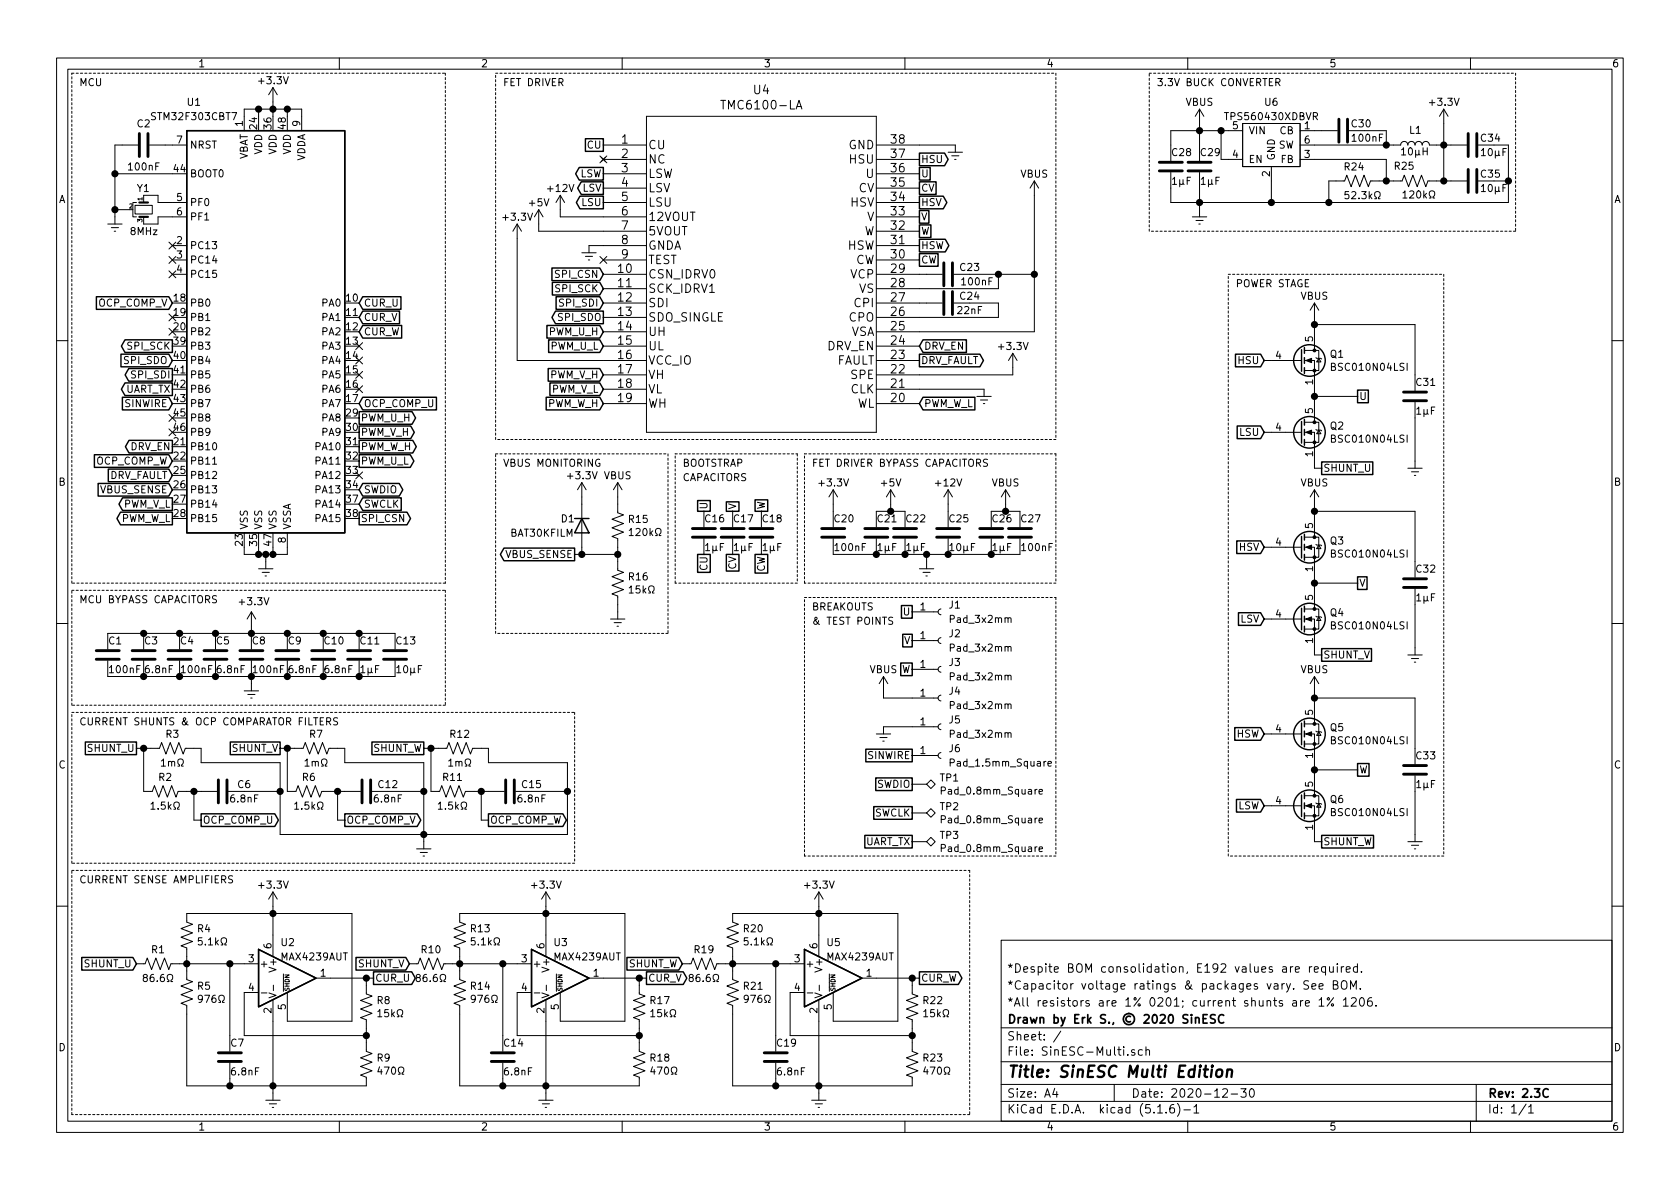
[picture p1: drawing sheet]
<svg xmlns="http://www.w3.org/2000/svg" width="297mm" height="210mm" viewBox="0 0 297 210" stroke-linecap="round" stroke-linejoin="round" font-family="sans-serif">
<defs><g id="words">
<text font-size="2.8" x="178" y="190.5">Title: SinESC Multi Edition</text>
<g font-size="2.1">
<text x="133.3" y="16.7">U4</text>
<text x="128.2" y="19.3">TMC6100-LA</text>
<text x="109.9" y="25.4">1</text>
<text x="109.9" y="27.9">2</text>
<text x="114.6" y="26.4">CU</text>
<text x="114.6" y="28.9">NC</text>
<text x="150" y="26.4">GND</text>
<text x="150.3" y="28.9">HSU</text>
<text x="157.6" y="27.9">37</text>
<text x="157.6" y="25.4">38</text>
<text x="109.9" y="30.5">3</text>
<text x="109.9" y="33">4</text>
<text x="109.9" y="35.6">5</text>
<text x="114.6" y="31.5">LSW</text>
<text x="114.6" y="34">LSV</text>
<text x="151.8" y="34">CV</text>
<text x="153.2" y="31.5">U</text>
<text x="157.6" y="35.6">34</text>
<text x="157.6" y="33">35</text>
<text x="157.6" y="30.5">36</text>
<text x="109.9" y="38.1">6</text>
<text x="109.9" y="40.6">7</text>
<text x="114.6" y="36.5">LSU</text>
<text x="114.6" y="39.1">12VOUT</text>
<text x="114.6" y="41.6">5VOUT</text>
<text x="150.4" y="36.5">HSV</text>
<text x="152.7" y="41.6">W</text>
<text x="153.3" y="39.1">V</text>
<text x="157.6" y="40.6">32</text>
<text x="157.6" y="38.1">33</text>
<text x="109.9" y="43.2">8</text>
<text x="109.9" y="45.7">9</text>
<text x="114.6" y="44.2">GNDA</text>
<text x="114.6" y="46.7">TEST</text>
<text x="149.8" y="44.2">HSW</text>
<text x="151.2" y="46.7">CW</text>
<text x="157.6" y="45.7">30</text>
<text x="157.6" y="43.2">31</text>
<text x="109.3" y="48.3">10</text>
<text x="109.3" y="50.8">11</text>
<text x="109.3" y="53.3">12</text>
<text x="114.6" y="49.2">CSN_IDRV0</text>
<text x="114.6" y="51.8">SCK_IDRV1</text>
<text x="150.4" y="49.2">VCP</text>
<text x="151.9" y="51.8">VS</text>
<text x="157.6" y="53.3">27</text>
<text x="157.6" y="50.8">28</text>
<text x="157.6" y="48.3">29</text>
<text x="109.3" y="55.9">13</text>
<text x="109.3" y="58.4">14</text>
<text x="114.6" y="54.3">SDI</text>
<text x="114.6" y="56.9">SDO_SINGLE</text>
<text x="114.6" y="59.4">UH</text>
<text x="150.2" y="56.9">CPO</text>
<text x="150.4" y="59.4">VSA</text>
<text x="151.2" y="54.3">CPI</text>
<text x="157.6" y="58.4">25</text>
<text x="157.6" y="55.9">26</text>
<text x="109.3" y="61">15</text>
<text x="109.3" y="63.5">16</text>
<text x="114.6" y="61.9">UL</text>
<text x="114.6" y="64.5">VCC_IO</text>
<text x="146.2" y="61.9">DRV_EN</text>
<text x="147.9" y="64.5">FAULT</text>
<text x="157.6" y="63.5">23</text>
<text x="157.6" y="61">24</text>
<text x="109.3" y="66">17</text>
<text x="109.3" y="68.6">18</text>
<text x="109.3" y="71.1">19</text>
<text x="114.6" y="67">VH</text>
<text x="114.6" y="69.6">VL</text>
<text x="150.4" y="69.6">CLK</text>
<text x="150.5" y="67">SPE</text>
<text x="157.6" y="71.1">20</text>
<text x="157.6" y="68.6">21</text>
<text x="157.6" y="66">22</text>
<text x="114.6" y="72.1">WH</text>
<text x="151.4" y="72.1">WL</text>
<text x="178" y="172">*Despite BOM consolidation, E192 values are required.</text>
<text x="178" y="178">*All resistors are 1% 0201; current shunts are 1% 1206.</text>
<text x="178" y="175">*Capacitor voltage ratings &amp; packages vary. See BOM.</text>
<text x="178" y="184">Sheet: /</text>
<text x="178" y="181">Drawn by Erk S., © 2020 SinESC</text>
<text x="178" y="186.7">File: SinESC-Multi.sch</text>
<text x="178" y="196.9">KiCad E.D.A. kicad (5.1.6)-1</text>
<text x="178" y="194.1">Size: A4</text>
<text x="200" y="194.1">Date: 2020-12-30</text>
<text x="263" y="194.1">Rev: 2.3C</text>
<text x="263" y="196.9">Id: 1/1</text>
</g>
<g font-size="1.8">
<text x="35" y="11.9">1</text>
<text x="85" y="11.9">2</text>
<text x="135" y="11.9">3</text>
<text x="185" y="11.9">4</text>
<text x="235" y="11.9">5</text>
<text x="285" y="11.9">6</text>
<text x="14" y="15.2">MCU</text>
<text x="45.9" y="14.9">+3.3V</text>
<text x="88.9" y="15.2">FET DRIVER</text>
<text x="204.5" y="15.2">3.3V BUCK CONVERTER</text>
<text x="24.3" y="22.5">C2</text>
<text x="27.1" y="21.3">STM32F303CBT7</text>
<text x="33.2" y="18.7">U1</text>
<text x="42.9" y="22.3" transform="rotate(-90 42.9 22.3)">1</text>
<text x="45.5" y="22.8" transform="rotate(-90 45.5 22.8)">24</text>
<text x="48" y="22.8" transform="rotate(-90 48 22.8)">36</text>
<text x="50.5" y="22.8" transform="rotate(-90 50.5 22.8)">48</text>
<text x="53.1" y="22.3" transform="rotate(-90 53.1 22.3)">9</text>
<text x="209.7" y="18.7">VBUS</text>
<text x="217" y="21.3">TPS560430XDBVR</text>
<text x="218" y="22.9">5</text>
<text x="220.7" y="23.7">VIN</text>
<text x="223.7" y="18.7">U6</text>
<text x="226.3" y="23.7">CB</text>
<text x="230.7" y="22.9">1</text>
<text x="239" y="22.5">C30</text>
<text x="249.3" y="23.7">L1</text>
<text x="252.9" y="18.7">+3.3V</text>
<text x="31.3" y="25.4">7</text>
<text x="33.5" y="26.3">NRST</text>
<text x="43.8" y="28.4" transform="rotate(-90 43.8 28.4)">VBAT</text>
<text x="46.4" y="27.4" transform="rotate(-90 46.4 27.4)">VDD</text>
<text x="48.9" y="27.4" transform="rotate(-90 48.9 27.4)">VDD</text>
<text x="51.4" y="27.4" transform="rotate(-90 51.4 27.4)">VDD</text>
<text x="54" y="28.6" transform="rotate(-90 54 28.6)">VDDA</text>
<text x="103.9" y="26.3">CU</text>
<text x="162.8" y="28.8">HSU</text>
<text x="207.3" y="27.6">C28</text>
<text x="212.4" y="27.6">C29</text>
<text x="218" y="27.9">4</text>
<text x="220.7" y="28.8">EN</text>
<text x="225.4" y="28.4" transform="rotate(-90 225.4 28.4)">GND</text>
<text x="226" y="26.3">SW</text>
<text x="226.5" y="28.8">FB</text>
<text x="230.7" y="27.9">3</text>
<text x="230.7" y="25.4">6</text>
<text x="239.2" y="25.1">100nF</text>
<text x="248" y="27.5">10µH</text>
<text x="261.9" y="25.1">C34</text>
<text x="262.1" y="27.6">10µF</text>
<text x="10.4" y="35.9">A</text>
<text x="22.9" y="30.1">100nF</text>
<text x="24.3" y="34">Y1</text>
<text x="30.8" y="30.5">44</text>
<text x="31.3" y="35.6">5</text>
<text x="33.5" y="31.4">BOOT0</text>
<text x="97" y="34">+12V</text>
<text x="102.5" y="31.4">LSW</text>
<text x="103" y="33.9">LSV</text>
<text x="162.8" y="31.4">U</text>
<text x="162.8" y="33.9">CV</text>
<text x="180.4" y="31.4">VBUS</text>
<text x="207.3" y="32.7">1µF</text>
<text x="212.4" y="32.7">1µF</text>
<text x="224.5" y="31.2" transform="rotate(-90 224.5 31.2)">2</text>
<text x="237.8" y="30.1">R24</text>
<text x="238.7" y="35.2">52.3k</text>
<text x="246.6" y="30">R25</text>
<text x="248.9" y="35.1">120k</text>
<text x="261.9" y="31.4">C35</text>
<text x="262.1" y="34">10µF</text>
<text x="285.4" y="35.9">A</text>
<text x="23.1" y="41.6">8MHz</text>
<text x="31.3" y="38.1">6</text>
<text x="33.5" y="36.4">PF0</text>
<text x="33.5" y="39">PF1</text>
<text x="89.1" y="39">+3.3V</text>
<text x="93.6" y="36.5">+5V</text>
<text x="102.9" y="36.4">LSU</text>
<text x="162.8" y="41.5">W</text>
<text x="162.8" y="39">V</text>
<text x="162.8" y="36.4">HSV</text>
<text x="31.3" y="43.2">2</text>
<text x="31.3" y="45.7">3</text>
<text x="33.5" y="44.1">PC13</text>
<text x="33.5" y="46.6">PC14</text>
<text x="162.8" y="44.1">HSW</text>
<text x="162.8" y="46.6">CW</text>
<text x="169.8" y="47.9">C23</text>
<text x="30.8" y="53.3">18</text>
<text x="31.3" y="48.3">4</text>
<text x="33.5" y="49.1">PC15</text>
<text x="61.3" y="53.3">10</text>
<text x="98.3" y="51.7">SPI_SCK</text>
<text x="98.3" y="49.1">SPI_CSN</text>
<text x="169.8" y="53">C24</text>
<text x="170.2" y="50.5">100nF</text>
<text x="218.4" y="50.8">POWER STAGE</text>
<text x="230" y="53">VBUS</text>
<text x="17.4" y="54.2">OCP_COMP_V</text>
<text x="30.8" y="55.9">19</text>
<text x="30.8" y="58.4">20</text>
<text x="33.5" y="54.2">PB0</text>
<text x="33.5" y="56.8">PB1</text>
<text x="33.5" y="59.3">PB2</text>
<text x="57" y="54.2">PA0</text>
<text x="57" y="56.8">PA1</text>
<text x="57" y="59.3">PA2</text>
<text x="61.3" y="55.9">11</text>
<text x="61.3" y="58.4">12</text>
<text x="64.3" y="54.2">CUR_U</text>
<text x="64.3" y="59.3">CUR_W</text>
<text x="64.3" y="56.8">CUR_V</text>
<text x="97.1" y="59.3">PWM_U_H</text>
<text x="98.8" y="56.8">SPI_SDO</text>
<text x="99.1" y="54.2">SPI_SDI</text>
<text x="169.4" y="55.5">22nF</text>
<text x="22" y="64.4">SPI_SDO</text>
<text x="22.7" y="61.8">SPI_SCK</text>
<text x="30.8" y="61">39</text>
<text x="30.8" y="63.5">40</text>
<text x="33.5" y="61.8">PB3</text>
<text x="33.5" y="64.4">PB4</text>
<text x="57" y="61.8">PA3</text>
<text x="57" y="64.4">PA4</text>
<text x="61.3" y="61">13</text>
<text x="61.3" y="63.5">14</text>
<text x="97.3" y="61.8">PWM_U_L</text>
<text x="162.8" y="64.4">DRV_FAULT</text>
<text x="163.3" y="61.8">DRV_EN</text>
<text x="176.7" y="61.9">+3.3V</text>
<text x="219" y="64.4">HSU</text>
<text x="225.6" y="63.5">4</text>
<text x="232.2" y="60.4" transform="rotate(-90 232.2 60.4)">5</text>
<text x="235.2" y="63.3">Q1</text>
<text x="235.8" y="65.6">BSC010N04LSI</text>
<text x="22.1" y="69.5">UART_TX</text>
<text x="23.4" y="66.9">SPI_SDI</text>
<text x="30.8" y="66">41</text>
<text x="30.8" y="68.6">42</text>
<text x="30.8" y="71.1">43</text>
<text x="33.5" y="66.9">PB5</text>
<text x="33.5" y="69.5">PB6</text>
<text x="57" y="66.9">PA5</text>
<text x="57" y="69.5">PA6</text>
<text x="61.3" y="66">15</text>
<text x="61.3" y="68.6">16</text>
<text x="61.3" y="71.1">17</text>
<text x="97.2" y="66.9">PWM_V_H</text>
<text x="97.3" y="69.5">PWM_V_L</text>
<text x="232.2" y="68" transform="rotate(-90 232.2 68)">1</text>
<text x="240.3" y="70.7">U</text>
<text x="250.5" y="68.2">C31</text>
<text x="22.1" y="72">SINWIRE</text>
<text x="30.8" y="73.7">45</text>
<text x="30.8" y="76.2">46</text>
<text x="33.5" y="72">PB7</text>
<text x="33.5" y="74.5">PB8</text>
<text x="33.5" y="77.1">PB9</text>
<text x="57" y="72">PA7</text>
<text x="57" y="74.5">PA8</text>
<text x="57" y="77.1">PA9</text>
<text x="61.3" y="73.7">29</text>
<text x="61.3" y="76.2">30</text>
<text x="63.8" y="77.1">PWM_V_H</text>
<text x="63.8" y="74.5">PWM_U_H</text>
<text x="64.3" y="72">OCP_COMP_U</text>
<text x="96.6" y="72">PWM_W_H</text>
<text x="163.3" y="72">PWM_W_L</text>
<text x="219.2" y="77.1">LSU</text>
<text x="225.6" y="76.2">4</text>
<text x="232.2" y="73.1" transform="rotate(-90 232.2 73.1)">5</text>
<text x="235.2" y="76">Q2</text>
<text x="250.5" y="73.3">1µF</text>
<text x="16.9" y="82.2">OCP_COMP_W</text>
<text x="23.1" y="79.6">DRV_EN</text>
<text x="30.8" y="78.7">21</text>
<text x="30.8" y="81.3">22</text>
<text x="30.8" y="83.8">25</text>
<text x="33.5" y="79.6">PB10</text>
<text x="33.5" y="82.2">PB11</text>
<text x="56" y="79.6">PA10</text>
<text x="56" y="82.2">PA11</text>
<text x="61.3" y="78.7">31</text>
<text x="61.3" y="81.3">32</text>
<text x="61.3" y="83.8">33</text>
<text x="63.8" y="82.2">PWM_U_L</text>
<text x="63.8" y="79.6">PWM_W_H</text>
<text x="88.9" y="82.5">VBUS MONITORING</text>
<text x="120.6" y="82.5">BOOTSTRAP</text>
<text x="143.5" y="82.5">FET DRIVER BYPASS CAPACITORS</text>
<text x="232.2" y="80.7" transform="rotate(-90 232.2 80.7)">1</text>
<text x="233.9" y="83.4">SHUNT_U</text>
<text x="235.8" y="78.3">BSC010N04LSI</text>
<text x="10.4" y="85.9">B</text>
<text x="17.8" y="87.2">VBUS_SENSE</text>
<text x="19.2" y="84.7">DRV_FAULT</text>
<text x="21.7" y="89.8">PWM_V_L</text>
<text x="30.8" y="86.4">26</text>
<text x="30.8" y="88.9">27</text>
<text x="33.5" y="84.7">PB12</text>
<text x="33.5" y="87.2">PB13</text>
<text x="33.5" y="89.8">PB14</text>
<text x="56" y="84.7">PA12</text>
<text x="56" y="87.2">PA13</text>
<text x="56" y="89.8">PA14</text>
<text x="61.3" y="86.4">34</text>
<text x="61.3" y="88.9">37</text>
<text x="64.3" y="89.8">SWCLK</text>
<text x="64.3" y="87.2">SWDIO</text>
<text x="100.5" y="84.8">+3.3V</text>
<text x="106.8" y="84.8">VBUS</text>
<text x="120.6" y="85.1">CAPACITORS</text>
<text x="145" y="86">+3.3V</text>
<text x="155.9" y="86">+5V</text>
<text x="165.6" y="86">+12V</text>
<text x="175.4" y="86">VBUS</text>
<text x="230" y="86">VBUS</text>
<text x="285.4" y="85.9">B</text>
<text x="21.2" y="92.3">PWM_W_L</text>
<text x="30.8" y="91.4">28</text>
<text x="33.5" y="92.3">PB15</text>
<text x="43.8" y="93.7" transform="rotate(-90 43.8 93.7)">VSS</text>
<text x="46.4" y="93.7" transform="rotate(-90 46.4 93.7)">VSS</text>
<text x="48.9" y="93.7" transform="rotate(-90 48.9 93.7)">VSS</text>
<text x="50.5" y="96" transform="rotate(-90 50.5 96)">8</text>
<text x="51.4" y="93.7" transform="rotate(-90 51.4 93.7)">VSSA</text>
<text x="56" y="92.3">PA15</text>
<text x="61.3" y="91.4">38</text>
<text x="63.8" y="92.3">SPI_CSN</text>
<text x="90.3" y="94.9">BAT30KFILM</text>
<text x="99.3" y="92.4">D1</text>
<text x="111.2" y="92.5">R15</text>
<text x="112.1" y="94.8">120k</text>
<text x="124.7" y="92.4">C16</text>
<text x="125.1" y="90.2" transform="rotate(-90 125.1 90.2)">U</text>
<text x="129.8" y="92.4">C17</text>
<text x="130.2" y="90.2" transform="rotate(-90 130.2 90.2)">V</text>
<text x="134.9" y="92.4">C18</text>
<text x="135.3" y="90.2" transform="rotate(-90 135.3 90.2)">W</text>
<text x="147.6" y="92.4">C20</text>
<text x="155.2" y="92.4">C21</text>
<text x="160.3" y="92.4">C22</text>
<text x="167.9" y="92.4">C25</text>
<text x="175.5" y="92.4">C26</text>
<text x="180.6" y="92.4">C27</text>
<text x="232.2" y="93.4" transform="rotate(-90 232.2 93.4)">5</text>
<text x="42.9" y="96.5" transform="rotate(-90 42.9 96.5)">23</text>
<text x="45.5" y="96.5" transform="rotate(-90 45.5 96.5)">35</text>
<text x="48" y="96.5" transform="rotate(-90 48 96.5)">47</text>
<text x="89.5" y="98.7">VBUS_SENSE</text>
<text x="124.8" y="97.5">1µF</text>
<text x="125.1" y="100.9" transform="rotate(-90 125.1 100.9)">CU</text>
<text x="129.8" y="97.5">1µF</text>
<text x="130.2" y="100.8" transform="rotate(-90 130.2 100.8)">CV</text>
<text x="134.9" y="97.5">1µF</text>
<text x="135.3" y="101.2" transform="rotate(-90 135.3 101.2)">CW</text>
<text x="147.8" y="97.5">100nF</text>
<text x="155.2" y="97.5">1µF</text>
<text x="160.3" y="97.5">1µF</text>
<text x="168.1" y="97.5">10µF</text>
<text x="175.6" y="97.5">1µF</text>
<text x="180.8" y="97.5">100nF</text>
<text x="219.1" y="97.4">HSV</text>
<text x="225.6" y="96.5">4</text>
<text x="232.2" y="101.1" transform="rotate(-90 232.2 101.1)">1</text>
<text x="235.2" y="96.3">Q3</text>
<text x="235.8" y="98.6">BSC010N04LSI</text>
<text x="250.5" y="101.3">C32</text>
<text x="14" y="106.7">MCU BYPASS CAPACITORS</text>
<text x="42.5" y="107">+3.3V</text>
<text x="111.2" y="102.6">R16</text>
<text x="112" y="104.9">15k</text>
<text x="143.5" y="107.9">BREAKOUTS</text>
<text x="162.7" y="107.9">1</text>
<text x="167.8" y="107.6">J1</text>
<text x="232.2" y="106.1" transform="rotate(-90 232.2 106.1)">5</text>
<text x="240.3" y="103.8">V</text>
<text x="250.5" y="106.3">1µF</text>
<text x="19.3" y="114">C1</text>
<text x="25.6" y="114">C3</text>
<text x="32" y="114">C4</text>
<text x="38.3" y="114">C5</text>
<text x="44.7" y="114">C8</text>
<text x="51" y="114">C9</text>
<text x="57.4" y="114">C10</text>
<text x="63.8" y="114">C11</text>
<text x="70.1" y="114">C13</text>
<text x="143.5" y="110.5">&amp; TEST POINTS</text>
<text x="159.8" y="108.8">U</text>
<text x="159.9" y="113.9">V</text>
<text x="162.7" y="113">1</text>
<text x="167.8" y="112.7">J2</text>
<text x="168.2" y="110.2">Pad_3x2mm</text>
<text x="219.3" y="110.1">LSV</text>
<text x="225.6" y="109.2">4</text>
<text x="232.2" y="113.8" transform="rotate(-90 232.2 113.8)">1</text>
<text x="235.2" y="109">Q4</text>
<text x="235.8" y="111.3">BSC010N04LSI</text>
<text x="19.5" y="119">100nF</text>
<text x="25.8" y="119">6.8nF</text>
<text x="32.2" y="119">100nF</text>
<text x="38.5" y="119">6.8nF</text>
<text x="44.9" y="119">100nF</text>
<text x="51.2" y="119">6.8nF</text>
<text x="57.5" y="119">6.8nF</text>
<text x="63.8" y="119">1µF</text>
<text x="70.3" y="119">10µF</text>
<text x="153.8" y="119">VBUS W</text>
<text x="162.7" y="118.1">1</text>
<text x="167.8" y="117.8">J3</text>
<text x="168.2" y="115.2">Pad_3x2mm</text>
<text x="230" y="119">VBUS</text>
<text x="233.9" y="116.5">SHUNT_V</text>
<text x="162.7" y="123.2">1</text>
<text x="167.8" y="122.9">J4</text>
<text x="168.2" y="120.3">Pad_3x2mm</text>
<text x="168.2" y="125.4">Pad_3x2mm</text>
<text x="14" y="128.3">CURRENT SHUNTS &amp; OCP COMPARATOR FILTERS</text>
<text x="29.4" y="130.5">R3</text>
<text x="54.8" y="130.5">R7</text>
<text x="79.7" y="130.5">R12</text>
<text x="162.7" y="128.3">1</text>
<text x="167.8" y="127.9">J5</text>
<text x="168.2" y="130.5">Pad_3x2mm</text>
<text x="218.6" y="130.4">HSW</text>
<text x="225.6" y="129.5">4</text>
<text x="232.2" y="126.5" transform="rotate(-90 232.2 126.5)">5</text>
<text x="235.2" y="129.3">Q5</text>
<text x="235.8" y="131.6">BSC010N04LSI</text>
<text x="10.4" y="135.9">C</text>
<text x="15.5" y="133">SHUNT_U</text>
<text x="29.2" y="135.6">1m</text>
<text x="41" y="133">SHUNT_V</text>
<text x="54.6" y="135.6">1m</text>
<text x="65.9" y="133">SHUNT_W</text>
<text x="80" y="135.6">1m</text>
<text x="153.5" y="134.2">SINWIRE</text>
<text x="162.7" y="133.3">1</text>
<text x="167.8" y="133">J6</text>
<text x="168.5" y="135.6">Pad_1.5mm_Square</text>
<text x="232.2" y="134.1" transform="rotate(-90 232.2 134.1)">1</text>
<text x="240.3" y="136.8">W</text>
<text x="250.5" y="134.3">C33</text>
<text x="285.4" y="135.9">C</text>
<text x="27.5" y="143.2">1.5k</text>
<text x="28.1" y="138.1">R2</text>
<text x="40.9" y="141.9">6.8nF</text>
<text x="42.1" y="139.4">C6</text>
<text x="52.9" y="143.2">1.5k</text>
<text x="53.5" y="138.1">R6</text>
<text x="66.3" y="141.9">6.8nF</text>
<text x="67" y="139.4">C12</text>
<text x="78.3" y="143.2">1.5k</text>
<text x="78.4" y="138.1">R11</text>
<text x="91.7" y="141.9">6.8nF</text>
<text x="92.4" y="139.4">C15</text>
<text x="155" y="139.3">SWDIO</text>
<text x="166.2" y="143.3">TP2</text>
<text x="166.2" y="138.2">TP1</text>
<text x="167" y="140.5">Pad_0.8mm_Square</text>
<text x="218.8" y="143.1">LSW</text>
<text x="225.6" y="142.2">4</text>
<text x="232.2" y="139.2" transform="rotate(-90 232.2 139.2)">5</text>
<text x="235.2" y="142">Q6</text>
<text x="250.5" y="139.4">1µF</text>
<text x="35.8" y="145.7">OCP_COMP_U</text>
<text x="61.2" y="145.7">OCP_COMP_V</text>
<text x="86.6" y="145.7">OCP_COMP_W</text>
<text x="152.9" y="149.5">UART_TX</text>
<text x="154.6" y="144.4">SWCLK</text>
<text x="166.2" y="148.4">TP3</text>
<text x="167" y="145.6">Pad_0.8mm_Square</text>
<text x="232.2" y="146.8" transform="rotate(-90 232.2 146.8)">1</text>
<text x="233.9" y="149.5">SHUNT_W</text>
<text x="235.8" y="144.3">BSC010N04LSI</text>
<text x="167" y="150.7">Pad_0.8mm_Square</text>
<text x="14" y="156.2">CURRENT SENSE AMPLIFIERS</text>
<text x="45.9" y="157.1">+3.3V</text>
<text x="94.2" y="157.1">+3.3V</text>
<text x="142.4" y="157.1">+3.3V</text>
<text x="35" y="164.9">R4</text>
<text x="35.8" y="167.2">5.1k</text>
<text x="48" y="167.7" transform="rotate(-90 48 167.7)">6</text>
<text x="49.8" y="167.3">U2</text>
<text x="83.3" y="164.9">R13</text>
<text x="84.1" y="167.2">5.1k</text>
<text x="96.3" y="167.7" transform="rotate(-90 96.3 167.7)">6</text>
<text x="98" y="167.3">U3</text>
<text x="131.5" y="164.9">R20</text>
<text x="132.4" y="167.2">5.1k</text>
<text x="144.5" y="167.7" transform="rotate(-90 144.5 167.7)">6</text>
<text x="146.3" y="167.3">U5</text>
<text x="15" y="171.1">SHUNT_U</text>
<text x="26.2" y="173.7">86.6</text>
<text x="26.8" y="168.6">R1</text>
<text x="44" y="170.2">3</text>
<text x="45.8" y="171.1">+</text>
<text x="48.9" y="171.5" transform="rotate(-90 48.9 171.5)">V+</text>
<text x="49.8" y="169.8">MAX4239AUT</text>
<text x="56.7" y="172.7">1</text>
<text x="63.3" y="171.1">SHUNT_V</text>
<text x="66.3" y="173.6">CUR_U</text>
<text x="74.5" y="173.7">86.6</text>
<text x="74.6" y="168.6">R10</text>
<text x="92.2" y="170.2">3</text>
<text x="94.1" y="171.1">+</text>
<text x="97.2" y="171.5" transform="rotate(-90 97.2 171.5)">V+</text>
<text x="98.1" y="169.8">MAX4239AUT</text>
<text x="104.9" y="172.7">1</text>
<text x="111.1" y="171.1">SHUNT_W</text>
<text x="114.6" y="173.6">CUR_V</text>
<text x="122.7" y="173.7">86.6</text>
<text x="122.8" y="168.6">R19</text>
<text x="140.5" y="170.2">3</text>
<text x="142.4" y="171.1">+</text>
<text x="145.4" y="171.5" transform="rotate(-90 145.4 171.5)">V+</text>
<text x="146.4" y="169.8">MAX4239AUT</text>
<text x="153.2" y="172.7">1</text>
<text x="162.8" y="173.6">CUR_W</text>
<text x="35" y="175">R5</text>
<text x="35.9" y="177.3">976</text>
<text x="44" y="175.3">4</text>
<text x="48" y="179.2" transform="rotate(-90 48 179.2)">2</text>
<text x="50.5" y="178.5" transform="rotate(-90 50.5 178.5)">5</text>
<text x="66.7" y="177.6">R8</text>
<text x="67.5" y="179.9">15k</text>
<text x="83.3" y="175">R14</text>
<text x="84.2" y="177.3">976</text>
<text x="92.2" y="175.3">4</text>
<text x="96.3" y="179.2" transform="rotate(-90 96.3 179.2)">2</text>
<text x="98.8" y="178.5" transform="rotate(-90 98.8 178.5)">5</text>
<text x="115" y="177.6">R17</text>
<text x="115.8" y="179.9">15k</text>
<text x="131.5" y="175">R21</text>
<text x="132.4" y="177.3">976</text>
<text x="140.5" y="175.3">4</text>
<text x="144.5" y="179.2" transform="rotate(-90 144.5 179.2)">2</text>
<text x="147.1" y="178.5" transform="rotate(-90 147.1 178.5)">5</text>
<text x="163.3" y="177.6">R22</text>
<text x="164.1" y="179.9">15k</text>
<text x="10.4" y="185.9">D</text>
<text x="40.8" y="185.1">C7</text>
<text x="89.2" y="185.1">C14</text>
<text x="137.4" y="185.1">C19</text>
<text x="285.4" y="185.9">D</text>
<text x="41" y="190.2">6.8nF</text>
<text x="66.7" y="187.7">R9</text>
<text x="67.6" y="190">470</text>
<text x="89.3" y="190.2">6.8nF</text>
<text x="115" y="187.7">R18</text>
<text x="115.9" y="190">470</text>
<text x="137.5" y="190.2">6.8nF</text>
<text x="163.3" y="187.7">R23</text>
<text x="164.2" y="190">470</text>
<text x="35" y="199.9">1</text>
<text x="85" y="199.9">2</text>
<text x="135" y="199.9">3</text>
<text x="185" y="199.9">4</text>
<text x="235" y="199.9">5</text>
<text x="285" y="199.9">6</text>
</g>
<g font-size="1.1">
<text x="25.2" y="35.5" transform="rotate(-90 25.2 35.5)">1</text>
<text x="22.9" y="36.8">2</text>
<text x="25.2" y="39.3" transform="rotate(-90 25.2 39.3)">3</text>
<text x="51.2" y="175.4" transform="rotate(-90 51.2 175.4)">SHDN</text>
<text x="99.4" y="175.4" transform="rotate(-90 99.4 175.4)">SHDN</text>
<text x="147.7" y="175.4" transform="rotate(-90 147.7 175.4)">SHDN</text>
</g>
</g></defs>
<g fill="none" stroke="#000" stroke-width=".18">
<path d="M10 10.3h277v189.9h-277zM12 12.2h273v186.1h-273zM45.7 19.3v1.3M48.3 15.5l-.8 1.3M48.3 15.5v5.1M48.3 15.5l.7 1.3M50.8 19.3v1.3M60 10.3v1.9M110 10.3v1.9M127.4 17.7h.9M140.8 19.3l.5-1.6 .5 1.6M140.9 18.8h.8"/>
<path d="M160 10.3v1.9M210 10.3v1.9M212.1 19.3v9.1M212.1 19.3l-.8 1.3M212.1 19.3l.8 1.3M225.6 14.5h.6l.1-.2-.1-.3-.1-.1h-.5v1.3M225.9 14.5l.4 .7M255.3 19.3l-.8 1.3M255.3 19.3v12.7M255.3 19.3l.7 1.3M260 10.3v1.9M19 39.6h2.6"/>
<path d="M20.3 30.7h10.2M20.3 37.1h2.6M23.9 36.3h3v1.5h-3zM24.1 35.8h-.6v2.5h.6M24.4 25.6h-4.1v14M25.4 35.8v-1.3h2.5v1.3h5.1M25.4 38.3v1.3h2.5v-1.3h5.1M26.4 25.6h6.6M43.2 23.1v-3.8h10.1v3.8M91.4 39.6v24.1h22.9M91.4 39.6l-.7 1.3M91.4 39.6l.8 1.3"/>
<path d="M95.2 37.1v3.8h19.1M95.2 37.1l-.7 1.2M95.2 37.1l.8 1.2M99.1 34.5v3.8h15.2M99.1 34.5l-.8 1.3M99.1 34.5l.7 1.3M106.1 27.6l1.2 1.2M106.7 25.6h7.6M106.7 35.8h7.6M106.7 28.2h7.6M106.7 30.7h7.6M106.7 33.3h7.6"/>
<path d="M107.3 27.6l-1.2 1.2M114.3 20.6h40.6v55.8h-40.6zM154.9 25.6h14v1.3M154.9 35.8h7.7M154.9 38.3h7.7M154.9 28.2h7.7M154.9 30.7h7.7M154.9 33.3h7.7M167.6 26.9h2.6M168.3 27.6h1.2M168.8 28.2h.2M182.9 32l-.8 1.3"/>
<path d="M182.9 32v26.7h-28M182.9 32l.7 1.3M210.8 38.3h2.6M211.5 39h1.2M212 39.6h.2M212.1 30.5v7.8M215.9 23.1v5.1h3.8M219.7 21.8h10.2v7.7h-10.2zM219.7 23.1h-12.7v5.3M224.8 29.5v6.3M229.9 25.6h17.7a.63 .63 0 0 1 .7-.6 .63 .63 0 0 1 .6 .6 .63 .63 0 0 1 .7-.6 .63 .63 0 0 1 .6 .6 .63 .63 0 0 1 .6-.6 .63 .63 0 0 1 .7 .6 .63 .63 0 0 1 .6-.6 .63 .63 0 0 1 .6 .6h6.6M229.9 28.2h15.2v3.8"/>
<path d="M229.9 23.1h6.6M238.5 33.9h-.7v.6l.2-.1h.4l.1 .6-.2 .1-.5-.1M241.3 23.1h3.8v2.5M243.1 35.1h.3v-.2a.54 .54 0 0 1-.3-.7 .54 .54 0 0 1 .7-.2 .59 .59 0 0 1-.1 .9v.2h.3M248.1 34.1l.3-.3v1.2M248.1 35h.7M252.7 35h.3v-.2a.55 .55 0 0 1-.2-.8 .55 .55 0 0 1 .8-.1l.1 .2a.53 .53 0 0 1-.3 .7v.2h.3M259.3 32h-6.8l-.4 1-.8-2-.7 2-.8-2-.8 2-.7-2-.4 1h-5.6l-.4 1-.7-2-.8 2-.8-2-.7 2-.8-2-.4 1h-2.8v3.8M264.2 25.6h2.5v10.2h-59.7v-5.3M264.2 32h2.5M19.7 40.3h1.3M20.2 40.9h.2"/>
<path d="M29.9 58.1l1.2 1.2M29.9 55.5l1.2 1.2M29.9 47.9l1.2 1.2M29.9 45.4l1.2 1.2M29.9 42.8l1.2 1.2M30.5 43.4h2.5M30.5 46h2.5M30.5 48.5h2.5M31.1 58.1l-1.2 1.2M31.1 55.5l-1.2 1.2M31.1 47.9l-1.2 1.2M31.1 45.4l-1.2 1.2"/>
<path d="M31.1 42.8l-1.2 1.2M102.9 44.7h2.5M103.5 45.3h1.3M104 46h.3M106.1 45.4l1.2 1.2M106.7 46h7.6M106.7 48.5h7.6M106.7 53.6h7.6M106.7 51h7.6M106.7 56.1h7.6M106.7 58.7h7.6M107.3 45.4l-1.2 1.2"/>
<path d="M114.3 43.4h-10.2v1.3M154.9 43.4h7.7M154.9 46h7.7M154.9 48.5h11.7M154.9 53.6h11.7M154.9 40.9h7.7M168.7 48.5h14.2M168.7 53.6h7.8v2.5h-21.6M176.5 48.5v2.5h-21.6M232.4 53.6v8.4M232.4 53.6l-.8 1.3M232.4 53.6l.8 1.3"/>
<path d="M232.4 57.4h17.8v11.7M10 60.2h2M29.9 73.3l1.2 1.2M29.9 75.8l1.2 1.3M31.1 73.3l-1.2 1.2M31.1 75.8l-1.2 1.3M62.9 60.6l1.2 1.2M62.9 63.1l1.2 1.3M62.9 65.7l1.2 1.2M62.9 68.2l1.2 1.2M64.1 60.6l-1.2 1.2M64.1 63.1l-1.2 1.3"/>
<path d="M64.1 65.7l-1.2 1.2M64.1 68.2l-1.2 1.2M106.7 71.4h7.6M106.7 61.2h7.6M106.7 66.3h7.6M106.7 68.8h7.6M154.9 63.7h7.7M154.9 71.4h7.7M154.9 68.8h19.1v1.3M154.9 61.2h7.7M172.7 70.1h2.6M173.4 70.7h1.2"/>
<path d="M173.9 71.4h.2M179.1 62.5l-.8 1.2M179.1 62.5v3.8h-24.2M179.1 62.5l.7 1.2M223.5 76.4h6.6M223.5 63.7h6.6M230.6 76.4h1.8v6.4h1.3M230.6 74.7h2.6v3.5h-2.6M230.6 63.7h1.8v11M230.6 62h2.6v3.5h-2.6M232.4 70.1h7.6M232.7 75.9l.1 .2h.8l.1 .1"/>
<path d="M232.7 63.2l.1 .2h.8l.1 .1M233.2 76.1l.4 .6h-.8zM233.2 63.4l.4 .6h-.8zM248.8 64.2v1.3M248.8 76.9v1.3M250.2 71.1v11.7M285 60.2h2M37.6 82.1h.7M45.7 96.8v1.2M47 98v2.6M48.3 96.8v1.2M50.8 94.2v3.8h-7.6v-1.2"/>
<path d="M62.9 83.5l1.2 1.2M64.1 83.5l-1.2 1.2M101.6 98h7.6M102.9 85.3l-.8 1.3M102.9 85.3v12.7M102.9 85.3l.7 1.3M109.2 85.3v5.4l1 .4-2 .7 2 .8-2 .7 2 .8-2 .8 1 .3v5.6l1 .4-2 .8 2 .7-2 .8 2 .8-2 .7 1 .4v4.1M109.2 85.3l-.7 1.3M109.2 85.3l.8 1.3M111.3 93.8l.3-.4v1.3M111.3 94.7h.7M115.9 94.7h.3v-.2a.55 .55 0 0 1-.3-.8 .55 .55 0 0 1 .9-.1l.1 .2a.53 .53 0 0 1-.3 .7v.2h.3"/>
<path d="M124.5 90.4v2.8M124.5 95.2v2.8M129.5 90.4v2.8M129.5 95.2v2.8M134.6 90.4v2.8M134.6 95.2v2.8M147.3 86.6v6.6M147.3 95.2v2.8h33v-2.8M147.3 86.6l-.7 1.3M147.3 86.6l.8 1.3M154.9 93.2v-2.8h5.1v2.8M154.9 95.2v2.8"/>
<path d="M157.5 86.6l-.8 1.3M157.5 86.6v3.8M157.5 86.6l.7 1.3M160 95.2v2.8M163.8 98v2.6M167.6 86.6l-.7 1.3M167.6 86.6v6.6M167.6 95.2v2.8M167.6 86.6l.8 1.3M174.6 81.3l-.5-.1-.2 .3 .1 .3 .5 .2v.3l-.2 .2-.4-.1M175.3 93.2v-2.8h5v2.8M175.3 95.2v2.8"/>
<path d="M177.8 86.6l-.8 1.3M177.8 86.6v3.8M177.8 86.6l.8 1.3M223.5 96.8h6.6M230.6 96.8h1.8v10.9M230.6 95h2.6v3.5h-2.6M232.4 86.6v8.4M232.4 90.4h17.8v11.7M232.4 86.6l-.8 1.3M232.4 86.6l.8 1.3M232.7 96.3l.1 .1h.8l.1 .1M233.2 96.4l.4 .6h-.8z"/>
<path d="M248.8 97.3v1.2M248.9 82.8h2.6M249.6 83.4h1.2M250.1 84.1h.2M10 110.3h2M19 114.8v-2.8h50.8v2.8M19 116.8v2.8h50.8v-2.8M25.4 112v2.8M25.4 116.8v2.8M31.7 112v2.8M31.7 116.8v2.8M38.1 112v2.8"/>
<path d="M38.1 116.8v2.8M38.3 105.4l-.5-.1-.2 .2 .1 .4 .5 .2 .1 .3-.3 .2-.4-.1M44.4 108.2l-.7 1.3M44.4 108.2v6.6M44.4 116.8v5.4M44.4 108.2l.8 1.3M45.7 100.6h2.6M46.4 101.2h1.2M46.9 101.8h.2M50.8 112v2.8M50.8 116.8v2.8M57.1 112v2.8"/>
<path d="M57.1 116.8v2.8M63.5 112v2.8M63.5 116.8v2.8M107.9 109.5h2.6M108.6 110.1h1.3M109.1 110.7h.2M111.3 104l.3-.4v1.3M111.3 104.9h.7M114.7 104.9h.3v-.3a.55 .55 0 0 1-.3-.8 .55 .55 0 0 1 .9 0v.2a.55 .55 0 0 1-.2 .6v.3h.2M156.2 119.6v3.8h9.7M156.2 119.6l-.8 1.3M156.2 119.6l.8 1.3"/>
<path d="M157.8 109.2l-.4-.1-.2 .2v.3l.5 .3 .1 .3-.2 .2h-.5M161.3 118.4h4.6M161.3 113.3h4.6M161.3 108.2h4.6M162.6 100.6h2.5M163.2 101.2h1.3M163.7 101.8h.3M166.4 117.9l-.3 .1-.2 .3 .1 .4 .4 .2M166.4 112.8l-.3 .1-.2 .3 .1 .4 .4 .2M166.4 107.7l-.3 .1-.2 .3 .1 .4 .4 .2M178.2 119.6l.2-.2 .3 .1 .1 .7M178.2 114.5l.2-.2 .3 .1 .1 .8"/>
<path d="M178.2 109.4l.2-.2 .3 .1 .1 .8M223.5 109.5h6.6M230.6 109.5h1.8v6.3h1.3M230.6 107.7h2.6v3.5h-2.6M232.4 119.6v8.4M232.4 119.6l-.8 1.3M232.4 119.6l.8 1.3M232.4 103.1h7.6M232.7 109l.1 .1h.8l.1 .1M233.2 109.1l.4 .6h-.8zM248.8 110v1.2M248.9 115.8h2.6"/>
<path d="M249.6 116.5h1.2M250.1 117.1h.2M250.2 104.1v11.7M285 110.3h2M24.1 132.3h4.1l.4-1 .7 2 .8-2 .8 2 .7-2 .8 2 .4-1h2.8v2.6h13.9v12.7h50.8v-12.7h-13.9v-2.6h-2.8l-.4 1-.8-2-.7 2-.8-2-.8 2-.7-2-.4 1h-4.1M25.4 132.3v7.6h1.5l.4-1 .8 2.1 .7-2.1 .8 2.1 .8-2.1 .7 2.1 .4-1.1h6.9M28.5 134.6l.4-.4v1.3M28.5 135.5h.8M31.4 135.5h.3v-.3a.54 .54 0 0 1-.2-.7 .54 .54 0 0 1 .7-.2 .59 .59 0 0 1-.1 .9v.3h.3M34.3 139.9v5.1h1.3M40.4 139.9h9.1M43.2 122.2h2.5"/>
<path d="M43.8 122.8h1.3M44.3 123.4h.3M49.5 132.3h4.1l.4-1 .7 2 .8-2 .8 2 .7-2 .8 2 .4-1h2.8v2.6h13.9v15.2M50.8 132.3v7.6h1.5l.4-1 .8 2.1 .7-2.1 .8 2.1 .8-2.1 .7 2.1 .4-1.1h6.9M53.9 134.6l.4-.4v1.3M53.9 135.5h.8M56.8 135.5h.3v-.3a.54 .54 0 0 1-.2-.7 .54 .54 0 0 1 .7-.2 .59 .59 0 0 1-.1 .9v.3h.3M57.8 127.6l.6-.1v-.5l-.2-.1h-.4v1.3M58.1 127.6l.4 .6M59.7 127l-.5-.1-.2 .1 .1 .5 .5 .2 .1 .3-.2 .2-.5-.1M59.7 139.9v5.1h1.3M65.8 139.9h9.1"/>
<path d="M76.2 132.3v7.6h1.5l.4-1 .8 2.1 .7-2.1 .8 2.1 .8-2.1 .7 2.1 .4-1.1h6.9M79.3 134.6l.4-.4v1.3M79.3 135.5h.8M82.2 135.5h.3v-.3a.54 .54 0 0 1-.2-.7 .54 .54 0 0 1 .7-.2 .59 .59 0 0 1-.1 .9v.3h.3M85.1 139.9v5.1h1.3M91.2 139.9h9.1M154.9 129.8h2.6M155.6 130.4h1.2M156.1 131.1h.2M161.3 138.7h2.5M161.3 133.6h4.6M164.6 137.9l.8 .8-.8 .7-.8-.7z"/>
<path d="M165.9 128.5h-9.7v1.3M166.4 128l-.3 .1-.2 .3 .1 .4 .4 .2M166.4 122.9l-.3 .1-.2 .4 .1 .3 .4 .2M166.4 133.1l-.3 .1-.2 .3 .1 .4 .4 .2M166.4 139.8l.7-.1v-.4l-.7-.1v1.2M168 134.9l.7-.1v-.5l-.7-.1v1.3M178.2 129.7l.2-.1h.3l.1 .8M178.2 124.7l.2-.2h.3l.1 .8M183.7 140l.6-.1v-.3h-.4l-.2 .2 .1 .6h.5M185.3 135l.6-.1v-.2l-.4-.1-.2 .2 .1 .6h.5M223.5 129.8h6.6M230.6 129.8h1.8v10.9"/>
<path d="M230.6 128h2.6v3.6h-2.6M232.4 123.4h17.8v11.7M232.4 136.1h7.6M232.7 129.3l.1 .1h.8l.1 .1M233.2 129.4l.4 .6h-.8zM248.8 130.3v1.2M250.2 137.2v11.6M26.7 142.2l.4-.4v1.3M26.7 143.1h.7M30.7 143.1h.3v-.2a.55 .55 0 0 1-.2-.9 .55 .55 0 0 1 .8 0l.1 .2a.53 .53 0 0 1-.3 .7v.2h.3M41.1 154.9h-.5l-.1 .1v.4l.6 .2v.3l-.2 .2h-.5M48.3 157.7v11.5"/>
<path d="M48.3 157.7l-.8 1.3M48.3 157.7l.7 1.3M52.1 142.2l.4-.4v1.3M52.1 143.1h.7M56.1 143.1h.3v-.2a.55 .55 0 0 1-.2-.9 .55 .55 0 0 1 .8 0l.1 .2a.53 .53 0 0 1-.3 .7v.2h.3M73.7 150.1h2.5M74.3 150.7h1.3M74.8 151.4h.3M77.5 142.2l.4-.4v1.3M77.5 143.1h.7M81.5 143.1h.3v-.2a.55 .55 0 0 1-.2-.9 .55 .55 0 0 1 .8 0l.1 .2a.53 .53 0 0 1-.3 .7v.2h.3M96.5 157.7v11.5"/>
<path d="M96.5 157.7l-.7 1.3M96.5 157.7l.8 1.3M144.8 157.7v11.5M144.8 157.7l-.8 1.3M144.8 157.7l.7 1.3M161.3 148.8h2.5M161.3 143.8h2.5M163.8 143.8l.8-.8 .8 .8-.8 .7zM164.6 148.1l.8 .7-.8 .8-.8-.8zM166.4 150l.7-.1v-.5l-.7-.1v1.3M166.4 144.9l.7-.1v-.4l-.7-.2v1.3M183.7 150.2l.6-.1v-.3h-.4l-.2 .1 .1 .6h.5"/>
<path d="M183.7 145.1l.6-.1v-.3h-.4l-.2 .2 .1 .6h.5M223.5 142.5h6.6M230.6 142.5h1.8v6.3h1.3M230.6 140.7h2.6v3.6h-2.6M232.7 142l.1 .1h.8l.1 .1M233.2 142.1l.4 .6h-.8zM248.8 143v1.2M248.9 148.8h2.6M249.6 149.5h1.2M250.1 150.1h.2M10 160.2h2M24.1 170.4h1.6l.3-1 .8 2 .8-2 .7 2 .8-2 .7 2 .4-1h15.5"/>
<path d="M25.6 172.9l-.3-.3 .3-.3h.2l.3 .3-.1 .1-.5 .2-.2 .2v.2l.3 .3 .3-.1 .2-.2v-.2l-.3-.2M29.6 173.6h.3v-.3a.54 .54 0 0 1-.3-.7 .54 .54 0 0 1 .8-.2 .59 .59 0 0 1-.2 .9v.3h.3M35.7 165.8h-.6v.6l.1-.1 .5 .1v.6l-.2 .1-.4-.1M35.8 176.5l-.3 .3-.3-.1-.1-.2 .1-.4 .3-.1 .2 .1a.84 .84 0 0 1-.3 1.2h-.2M38.7 177.3h.3v-.3a.54 .54 0 0 1-.3-.7 .54 .54 0 0 1 .8-.2 .59 .59 0 0 1-.2 .9v.3h.3M39.1 167.1h.3v-.2a.55 .55 0 0 1-.3-.9 .55 .55 0 0 1 .9 0l.1 .2a.53 .53 0 0 1-.3 .7v.2h.3M40.6 170.4v15.5M45.7 175.5h-2.5v7.6h21.6M46.2 175.6h1M47.5 175.6l1.3 .4-1.3 .4M48.3 176.8v17.8M48.3 174.2v1"/>
<path d="M55.9 173h10.1M64.8 173v2.8l1 .3-2 .8 2 .8-2 .7 2 .8-2 .8 1 .3v5.6l1 .4-2 .8 2 .7-2 .8 2 .8-2 .7 1 .4v1.5h-31.8v-14.2l-1-.4 2-.7-2-.8 2-.8-2-.7 2-.8-1-.4v-5.6l-1-.3 2-.8-2-.8 2-.7-2-.8 2-.8-1-.3v-1.6h29.2v19.1h-11.4v-5.1M66.8 178.9l.4-.4v1.3M66.8 179.8h.7M70.2 179.8h.3v-.2a.55 .55 0 0 1-.2-.9 .55 .55 0 0 1 .8 0l.1 .2a.55 .55 0 0 1-.3 .7v.2h.3M72.4 170.4h1.5l.4-1 .8 2 .7-2 .8 2 .7-2 .8 2 .4-1h15.5M73.8 172.9l-.2-.3 .2-.3h.3l.2 .3-.1 .1-.5 .2-.1 .2v.2l.2 .3 .4-.1 .1-.2v-.2l-.2-.2M77.8 173.6h.3v-.3a.54 .54 0 0 1-.2-.7 .54 .54 0 0 1 .7-.2 .59 .59 0 0 1-.1 .9v.3h.3M84 165.8h-.6l-.1 .6 .2-.1 .4 .1 .1 .6-.2 .1-.5-.1M84 176.5l-.2 .3-.4-.1-.1-.2 .1-.4 .4-.1 .2 .1a.84 .84 0 0 1-.3 1.2h-.3M86.9 177.3h.3v-.3a.54 .54 0 0 1-.2-.7 .54 .54 0 0 1 .7-.2 .59 .59 0 0 1-.1 .9v.3h.3M87.4 167.1h.3v-.2a.55 .55 0 0 1-.3-.9 .55 .55 0 0 1 .9 0v.2a.53 .53 0 0 1-.3 .7v.2h.3"/>
<path d="M88.9 170.4v15.5M94 175.5h-2.6v7.6h21.6M94.5 175.6h1M95.8 175.6l1.3 .4-1.3 .4M96.5 176.8v17.8M96.6 174.2v1M104.1 173h10.2M113 173v2.8l1 .3-2 .8 2 .8-2 .7 2 .8-2 .8 1 .3v5.6l1 .4-2 .8 2 .7-2 .8 2 .8-2 .7 1 .4v1.5h-31.7v-14.2l-1-.4 2-.7-2-.8 2-.8-2-.7 2-.8-1-.4v-5.6l-1-.3 2-.8-2-.8 2-.7-2-.8 2-.8-1-.3v-1.6h29.2v19.1h-11.4v-5.1M115.1 178.9l.3-.4v1.3M115.1 179.8h.7M118.5 179.8h.3v-.2a.55 .55 0 0 1-.3-.9 .55 .55 0 0 1 .9 0l.1 .2a.55 .55 0 0 1-.3 .7v.2h.3M120.6 170.4h1.6l.4-1 .7 2 .8-2 .7 2 .8-2 .8 2 .3-1h15.5"/>
<path d="M122.1 172.9l-.3-.3 .3-.3h.2l.3 .3-.1 .1-.5 .2-.2 .2v.2l.3 .3 .4-.1 .1-.2v-.2l-.3-.2M126.1 173.6h.3v-.3a.54 .54 0 0 1-.3-.7 .54 .54 0 0 1 .8-.2 .59 .59 0 0 1-.2 .9v.3h.4M132.2 165.8h-.6v.6l.1-.1 .5 .1v.6l-.1 .1-.5-.1M132.3 176.5l-.2 .3-.4-.1-.1-.2 .1-.4 .4-.1 .1 .1a.84 .84 0 0 1-.3 1.2h-.2M135.2 177.3h.3v-.3a.54 .54 0 0 1-.3-.7 .54 .54 0 0 1 .8-.2 .59 .59 0 0 1-.1 .9v.3h.3M135.6 167.1h.3v-.2a.55 .55 0 0 1-.2-.9 .55 .55 0 0 1 .8 0l.1 .2a.53 .53 0 0 1-.3 .7v.2h.3M137.2 170.4v15.5M142.2 175.5h-2.5v7.6h21.6M142.7 175.6h1M144.1 175.6l1.2 .4-1.2 .4M144.8 176.8v17.8M144.9 174.2v1"/>
<path d="M152.4 173h10.2M161.3 173v2.8l1 .3-2 .8 2 .8-2 .7 2 .8-2 .8 1 .3v5.6l1 .4-2 .8 2 .7-2 .8 2 .8-2 .7 1 .4v1.5h-31.8v-14.2l-1-.4 2.1-.7-2.1-.8 2.1-.8-2.1-.7 2.1-.8-1.1-.4v-5.6l-1-.3 2.1-.8-2.1-.8 2.1-.7-2.1-.8 2.1-.8-1.1-.3v-1.6h29.2v19.1h-11.4v-5.1M163.3 178.9l.4-.4v1.3M163.3 179.8h.7M166.8 179.8h.3v-.2a.55 .55 0 0 1-.3-.9 .55 .55 0 0 1 .9 0v.2a.55 .55 0 0 1-.3 .7v.2h.3M177 166.3h108v32h-108zM229 171.4l.7-.1v-.3l-.5-.1-.2 .2 .1 .8h.6M229.9 176.9v1M230.4 176.9l-.5 .3M230.8 177.4l.7-.1-.1-.3-.4-.1-.2 .2 .1 .7h.5M231.4 173.5l-.6-.1-.2 .2v.4l.6 .3 .2 .3-.3 .3-.6-.1M231.5 170.9v1"/>
<path d="M232 174.4l.7-.1-.1-.3-.4-.1-.2 .2v.7h.6M232 170.9l-.4 .1-.1 .2M232.4 171.4l.7-.1-.1-.3-.4-.1-.2 .2v.8h.6M233.2 176.9l.5-.5v1.5M233.2 174.4l.7-.1v-.3l-.4-.1-.3 .2 .1 .7h.6M233.2 177.9h.9M234.4 171l-.5-.1-.2 .3v.6l.2 .1h.5M234.4 170.9v1.5M234.7 176.5h.3v.3h-.3zM235.1 170.9v.8a.39 .39 0 0 0 .6 .1M235.4 177.6h.3v.2h-.3zM235.7 174.1l.7-.1v-.4l-.2-.2h-.5v1.5h.6l.2-.1 .1-.4-.2-.2-.2-.1"/>
<path d="M235.7 170.9v1M235.8 176.4l-1.2 1.5M236.4 170.4v.2M236.4 170.9v1M237.2 170.9v1M237.4 173.5a.5 .5 0 0 1 .5 0 .5 .5 0 0 1 .3 .4v.5a.5 .5 0 0 1-.5 .5 .5 .5 0 0 1-.5-.5v-.5zM237.5 176.9l.4-.5v1.5M237.5 177.9h.9M237.6 170.9l-.3 .1-.1 .2M238 171.4l.7-.1v-.3l-.5-.1-.2 .2 .1 .8h.6M238.8 174.9v-1.5l.5 1.1 .5-1.1v1.5M238.9 176.6l.2-.2h.4l.3 .5-.9 1h.9"/>
<path d="M240 171l-.4-.1-.3 .3 .1 .6 .2 .1h.4M240 170.4v1.5M240.5 176.6l.2-.2a.81 .81 0 0 1 .6 .6 .81 .81 0 0 1-.3 .8l-.1 .1a.79 .79 0 0 1-.4-1.3zM240.5 174.8v.1M240.7 171.8v.1M242.5 176.4a.62 .62 0 0 0-.7 .7l.1 .7 .2 .1 .5-.1v-.5l-.1-.2-.4-.1-.3 .3M243.3 177.8v.1M285 160.2h2M40.6 188v4M47 194.6h2.5M47.6 195.2h1.3M48.1 195.8h.3"/>
<path d="M60 198.3v1.9M67.1 188.6l-.3 .9h.8M70.4 190h.3v-.3a.54 .54 0 0 1-.2-.7 .54 .54 0 0 1 .7-.2 .59 .59 0 0 1-.1 .9v.3h.3M88.9 188v4M95.2 194.6h2.6M95.9 195.2h1.3M96.4 195.8h.2M110 198.3v1.9M115.4 188.6l-.3 .9h.7M118.7 190h.3v-.3a.54 .54 0 0 1-.3-.7 .54 .54 0 0 1 .8-.2 .59 .59 0 0 1-.1 .9v.3h.3M137.2 188v4M143.5 194.6h2.5"/>
<path d="M144.1 195.2h1.3M144.7 195.8h.2M160 198.3v1.9M163.6 188.6l-.3 .9h.8M167 190h.3v-.3a.54 .54 0 0 1-.3-.7 .54 .54 0 0 1 .7-.2 .59 .59 0 0 1-.1 .9v.3h.3M177 194.8h108M177 191.8h108M177 187.8h108M177 181.8h108M186.5 192.5l-.4 1h1M186.8 193v1M187.6 182.3l-1.3 2"/>
<path d="M197 191.8v3M199.4 186.5v.1M200.6 185.7l-.3-.1-.2 .2v.2l.5 .2v.3h-.5M202 185.7l-.5-.1-.2 .3v.6l.2 .1 .5-.1M202.6 185.7l.2-.1 .4 .1 .1 .9M202.6 185.1v1.5M204.7 196.8h.8M206.2 196.7v.1M207.5 195.3a.59 .59 0 0 0-.7 .7v.5l.2 .2 .4 .1 .2-.1 .1-.5-.2-.2-.4-.1-.3 .3M208.2 195.1a1.71 1.71 0 0 1 0 2.3M209.3 196.3h1.2M210 198.3v1.9"/>
<path d="M211.1 195.8l.4-.5v1.5M211.1 196.8h.9M216.2 192.7l.2-.2h.4l.2 .5-.9 1h.9M217.7 193.5h1.1M219.4 192.5h.9l-.5 .6 .5 .1v.7l-.3 .1-.6-.1M221.1 192.6l.2-.1a.8 .8 0 0 1 .5 .8 .8 .8 0 0 1-.5 .7 1 1 0 0 1-.2-1.4zM260 198.3v1.9M261 191.8v6.5M269.8 195.2l-1.2 2M270.3 195.8l.4-.5v1.5M270.3 196.8h.8"/>
</g>
<path d="M210.7 179.4v.2M210.7 179.9v1M211.4 179.9v1M213.4 179.4h-.7v1.5h.7M214.9 179.5l-.6-.1-.3 .3 .1 .3 .7 .4v.4l-.2 .1-.6-.1M216.4 179.6a.59 .59 0 0 0-.8 0 .59 .59 0 0 0-.2 .7 .56 .56 0 0 0 .3 .5 .56 .56 0 0 0 .7 0M211.4 180.1l.2-.2 .3 .1 .1 .9M212.7 180.1h.5M273.7 192.7a.59 .59 0 0 0-.7 0 .59 .59 0 0 0-.2 .7 .56 .56 0 0 0 .3 .6 .56 .56 0 0 0 .6-.1" fill="none" stroke="#000" stroke-width=".3"/>
<path d="M214.3 189.1l-.2 1.3M214.4 188.4l-.1 .2M215.2 189.3a.53 .53 0 0 1 .5-.2 .53 .53 0 0 1 .4 .4v.6a.54 .54 0 0 1-.6 .4 .54 .54 0 0 1-.5-.4zM217 189.3a.5 .5 0 0 1 .9 .1l-.2 1M217 189.1l-.1 1.3" fill="none" stroke="#000" stroke-width=".41"/>
<g fill="none" stroke="#000" stroke-width=".25">
<path d="M33 23.1h28v71.1h-28zM102.4 29.6h4.3v2.2h-4.3l-.6-1.1zM102.5 34.7h4.2v2.2h-4.2l-.6-1.1zM102.8 32.2h3.9v2.2h-3.9l-.7-1.1zM103.5 24.5h3.2v2.3h-3.2zM162.6 32.2h2.9v2.2h-2.9zM162.6 27.1h4.4l.6 1.1-.6 1.1h-4.4zM162.6 34.7h4.2l.6 1.1-.6 1.1h-4.2zM17 52.5h12.8l.7 1.1-.7 1.1h-12.8zM64.1 52.5h6.8v2.2h-6.8l-.6-1.1zM64.1 57.6h6.9v2.2h-6.9l-.6-1.1zM64.1 55h6.5v2.2h-6.5l-.6-1.1z"/>
<path d="M96.7 57.6h9.3l.7 1.1-.7 1.1h-9.3zM97.6 47.4h8.4l.7 1.1-.7 1.1h-8.4zM97.7 49.9h8.3l.7 1.1-.7 1.2h-8.3zM98.2 55h8.5v2.2h-8.5l-.6-1.1zM98.3 52.5h7.7l.7 1.1-.7 1.1h-7.7zM162.6 42.3h4.5l.7 1.1-.7 1.1h-4.5zM162.6 44.9h3.3v2.2h-3.3zM21.4 62.6h8.4l.7 1.1-.7 1.2h-8.4zM21.6 70.3h8.2l.7 1.1-.7 1.1h-8.2zM22.1 60.1h8.4v2.2h-8.4l-.6-1.1zM22.1 67.7h8.4v2.2h-8.4l-.6-1.1zM22.8 65.2h7.7v2.2h-7.7l-.7-1.1z"/>
<path d="M22.8 77.9h7.7v2.2h-7.7l-.6-1.1zM63.5 77.9h9.5l.6 1.1-.6 1.1h-9.5zM63.5 75.3h9.1l.7 1.1-.7 1.2h-9.1zM63.5 72.8h9.3l.7 1.1-.7 1.1h-9.3zM64.1 70.3h13.1v2.2h-13.1l-.6-1.1zM96.6 70.3h9.4l.7 1.1-.7 1.1h-9.4zM96.9 65.2h9.1l.7 1.1-.7 1.1h-9.1zM97 60.1h9l.7 1.1-.7 1.1h-9zM97.2 67.7h8.8l.7 1.1-.7 1.1h-8.8zM162.6 62.6h10.7l.6 1.1-.6 1.2h-10.7zM163.2 60.1h7.7v2.2h-7.7l-.6-1.1zM163.2 70.3h9.2v2.2h-9.2l-.6-1.1z"/>
<path d="M218.4 62.6h4.5l.6 1.1-.6 1.2h-4.5zM218.7 75.3h4.2l.6 1.1-.6 1.2h-4.2zM230.1 61.8v3.9M230.1 74.5v3.9M230.6 61.5v1M230.6 63.2v1.1M230.6 65v1M230.6 74.2v1M230.6 75.9v1.1M230.6 77.7v1M16.7 80.4h13.1l.7 1.1-.7 1.1h-13.1zM17.3 85.5h12.5l.7 1.1-.7 1.1h-12.5z"/>
<path d="M19.2 83h10.6l.7 1.1-.7 1.1h-10.6zM21.3 90.6h9.2v2.2h-9.2l-.6-1.1zM21.7 88h8.8v2.3h-8.8l-.7-1.2zM63.5 90.6h8.5l.6 1.1-.6 1.1h-8.5zM63.5 80.4h9l.7 1.1-.7 1.1h-9zM64.1 88h6.8v2.3h-6.8l-.6-1.2zM64.1 85.5h6.5l.6 1.1-.6 1.1h-6.5l-.6-1.1zM89.1 96.9h12.5v2.3h-12.5l-.6-1.2zM101.6 91.7h2.5M102.9 91.7l1.2 2.5h-2.5zM123.3 98h2.3v3.2h-2.3zM128.4 98h2.3v3h-2.3z"/>
<path d="M133.5 98h2.2v3.3h-2.2zM218.7 95.7h4.2l.6 1.1-.6 1.1h-4.2zM230.1 94.9v3.8M230.6 94.5v1M230.6 96.3v1M230.6 98v1.1M233.7 81.7h9v2.2h-9zM219 108.4h3.9l.6 1.1-.6 1.1h-3.9zM230.1 107.6v3.8M230.6 107.2v1M230.6 109v1M230.6 110.7v1.1"/>
<path d="M233.7 114.7h8.8v2.2h-8.8zM15.1 131.2h9v2.2h-9zM40.7 131.2h8.8v2.2h-8.8zM65.8 131.2h9.1v2.2h-9.1zM153.1 132.5h8.2v2.2h-8.2zM154.8 137.6h6.5v2.2h-6.5zM218.3 128.7h4.6l.6 1.1-.6 1.1h-4.6zM230.1 127.9v3.8M230.6 127.5v1M230.6 129.3v1M230.6 131.1v1M35.6 143.9h13l.6 1.1-.6 1.1h-13z"/>
<path d="M61 143.9h12.8l.6 1.1-.6 1.1h-12.8zM86.4 143.9h13.1l.7 1.1-.7 1.1h-13.1zM152.9 147.7h8.4v2.3h-8.4zM154.5 142.6h6.8v2.3h-6.8zM218.6 141.4h4.3l.6 1.1-.6 1.1h-4.3zM230.1 140.6v3.8M230.6 140.2v1M230.6 142v1M230.6 143.8v1M233.7 147.7h9.1v2.3h-9.1zM14.5 169.3h9l.6 1.1-.6 1.1h-9zM45.7 167.9l10.2 5.1-10.2 5z"/>
<path d="M62.9 169.3h8.9l.6 1.1-.6 1.1h-8.9zM66 171.9h6.8l.6 1.1-.6 1.1h-6.8zM94 167.9l10.1 5.1-10.1 5zM110.8 169.3h9.2l.6 1.1-.6 1.1h-9.2zM114.3 171.9h6.5l.6 1.1-.6 1.1h-6.5zM142.2 167.9l10.2 5.1-10.2 5zM162.6 171.9h6.8l.7 1.1-.7 1.1h-6.8z"/>
<circle cx="231.5" cy="63.7" r="2.79"/>
<circle cx="231.5" cy="76.4" r="2.79"/>
<circle cx="231.5" cy="96.8" r="2.79"/>
<circle cx="231.5" cy="109.5" r="2.79"/>
<circle cx="231.5" cy="129.8" r="2.79"/>
<circle cx="231.5" cy="142.5" r="2.79"/>
</g>
<g fill="#000" stroke="#000" stroke-width=".18">
<path d="M230.9 76.4l1-.3v.7zM230.9 63.7l1-.3v.7zM230.9 96.8l1-.4v.7zM230.9 109.5l1-.4v.7zM230.9 129.8l1-.4v.8zM230.9 142.5l1-.4v.8z"/>
<circle cx="232.4" cy="74.7" r=".25"/>
<circle cx="232.4" cy="78.2" r=".25"/>
<circle cx="232.4" cy="65.5" r=".25"/>
<circle cx="232.4" cy="62" r=".25"/>
<circle cx="232.4" cy="95" r=".25"/>
<circle cx="232.4" cy="98.5" r=".25"/>
<circle cx="232.4" cy="107.7" r=".25"/>
<circle cx="232.4" cy="111.2" r=".25"/>
<circle cx="232.4" cy="131.6" r=".25"/>
<circle cx="232.4" cy="128" r=".25"/>
<circle cx="232.4" cy="140.7" r=".25"/>
<circle cx="232.4" cy="144.3" r=".25"/>
</g>
<g fill="none" stroke="#000" stroke-width=".51">
<path d="M24.6 23.6v4.1M26.2 23.6v4.1M205 30.2h4M205 28.7h4M210.1 30.2h4M210.1 28.7h4M236.7 21.1v4M238.3 21.1v4M259.6 23.6v4.1M259.6 30v4M261.1 23.6v4.1M261.1 30v4"/>
<path d="M166.9 46.5v4M166.9 51.6v4M168.4 46.5v4M168.4 51.6v4M248.2 70.9h4M248.2 69.3h4M122.4 95h4.1M122.4 93.5h4.1M127.5 95h4.1M127.5 93.5h4.1M132.6 95h4.1M132.6 93.5h4.1"/>
<path d="M145.3 95h4.1M145.3 93.5h4.1M152.9 95h4.1M152.9 93.5h4.1M158 95h4.1M158 93.5h4.1M165.6 95h4.1M165.6 93.5h4.1M173.2 95h4.1M173.2 93.5h4.1M178.3 95h4.1M178.3 93.5h4.1"/>
<path d="M17 116.6h4.1M17 115.1h4.1M23.4 116.6h4M23.4 115.1h4M29.7 116.6h4.1M29.7 115.1h4.1M36.1 116.6h4M36.1 115.1h4M42.4 116.6h4.1M42.4 115.1h4.1M48.8 116.6h4M48.8 115.1h4"/>
<path d="M55.1 116.6h4.1M55.1 115.1h4.1M61.5 116.6h4M61.5 115.1h4M67.8 116.6h4.1M67.8 115.1h4.1M248.2 103.9h4M248.2 102.4h4M38.6 137.9v4.1M40.1 137.9v4.1M64 137.9v4.1M65.5 137.9v4.1"/>
<path d="M89.4 137.9v4.1M90.9 137.9v4.1M248.2 136.9h4M248.2 135.4h4M38.6 187.7h4.1M38.6 186.2h4.1M86.9 187.7h4M86.9 186.2h4M135.1 187.7h4.1M135.1 186.2h4.1"/>
</g>
<path d="M24.6 35.8h1.6M24.6 38.3h1.6" fill="none" stroke="#000" stroke-width=".38"/>
<g fill="none" stroke="#000" stroke-width=".18" stroke-dasharray=".4 .4">
<path d="M12.7 12.9h66M78.7 12.9v90.2M87.6 12.9h99.1M186.7 12.9v64.8M203.2 12.9h64.8M268 12.9v28M203.2 40.9v-28M217.2 48.5h38.1M255.3 48.5v102.9M268 40.9h-64.8M87.6 77.7v-64.8M186.7 77.7h-99.1"/>
<path d="M87.6 80.3h30.5M118.1 80.3v31.7M119.4 80.3h21.6M141 80.3v22.8M142.2 80.3h44.5M186.7 80.3v22.8M12.7 104.4h66M12.7 103.1v-90.2M78.7 104.4v20.3M78.7 103.1h-66M87.6 112v-31.7M118.1 112h-30.5"/>
<path d="M119.4 103.1v-22.8M141 103.1h-21.6M142.2 103.1v-22.8M142.2 105.7h44.5M186.7 103.1h-44.5M186.7 105.7v45.7M12.7 126h88.9M12.7 124.7v-20.3M78.7 124.7h-66M101.6 126v26.6M12.7 153.9h158.7M12.7 152.6v-26.6"/>
<path d="M101.6 152.6h-88.9M142.2 151.4v-45.7M171.4 153.9v43.2M186.7 151.4h-44.5M217.2 151.4v-102.9M255.3 151.4h-38.1M12.7 197.1v-43.2M171.4 197.1h-158.7"/>
</g>
<g fill="#000" stroke="#000" stroke-width=".25">
<circle cx="45.7" cy="19.3" r=".51"/>
<circle cx="48.3" cy="19.3" r=".51"/>
<circle cx="50.8" cy="19.3" r=".51"/>
<circle cx="20.3" cy="30.7" r=".51"/>
<circle cx="20.3" cy="37.1" r=".51"/>
<circle cx="212.1" cy="35.8" r=".51"/>
<circle cx="212.1" cy="23.1" r=".51"/>
<circle cx="215.9" cy="23.1" r=".51"/>
<circle cx="224.8" cy="35.8" r=".51"/>
<circle cx="235" cy="35.8" r=".51"/>
<circle cx="245.1" cy="32" r=".51"/>
<circle cx="245.1" cy="25.6" r=".51"/>
<circle cx="255.3" cy="32" r=".51"/>
<circle cx="255.3" cy="25.6" r=".51"/>
<circle cx="266.7" cy="32" r=".51"/>
<circle cx="176.5" cy="48.5" r=".51"/>
<circle cx="182.9" cy="48.5" r=".51"/>
<circle cx="232.4" cy="57.4" r=".51"/>
<circle cx="232.4" cy="70.1" r=".51"/>
<circle cx="45.7" cy="98" r=".51"/>
<circle cx="47" cy="98" r=".51"/>
<circle cx="48.3" cy="98" r=".51"/>
<circle cx="102.9" cy="98" r=".51"/>
<circle cx="109.2" cy="98" r=".51"/>
<circle cx="154.9" cy="98" r=".51"/>
<circle cx="157.5" cy="90.4" r=".51"/>
<circle cx="160" cy="98" r=".51"/>
<circle cx="163.8" cy="98" r=".51"/>
<circle cx="167.6" cy="98" r=".51"/>
<circle cx="175.3" cy="98" r=".51"/>
<circle cx="177.8" cy="90.4" r=".51"/>
<circle cx="232.4" cy="90.4" r=".51"/>
<circle cx="25.4" cy="119.6" r=".51"/>
<circle cx="25.4" cy="112" r=".51"/>
<circle cx="31.8" cy="112" r=".51"/>
<circle cx="31.8" cy="119.6" r=".51"/>
<circle cx="38.1" cy="112" r=".51"/>
<circle cx="38.1" cy="119.6" r=".51"/>
<circle cx="44.5" cy="112" r=".51"/>
<circle cx="44.5" cy="119.6" r=".51"/>
<circle cx="50.8" cy="119.6" r=".51"/>
<circle cx="50.8" cy="112" r=".51"/>
<circle cx="57.2" cy="119.6" r=".51"/>
<circle cx="57.2" cy="112" r=".51"/>
<circle cx="63.5" cy="112" r=".51"/>
<circle cx="63.5" cy="119.6" r=".51"/>
<circle cx="232.4" cy="103.1" r=".51"/>
<circle cx="25.4" cy="132.3" r=".51"/>
<circle cx="34.3" cy="139.9" r=".51"/>
<circle cx="49.5" cy="139.9" r=".51"/>
<circle cx="50.8" cy="132.3" r=".51"/>
<circle cx="59.7" cy="139.9" r=".51"/>
<circle cx="74.9" cy="139.9" r=".51"/>
<circle cx="76.2" cy="132.3" r=".51"/>
<circle cx="85.1" cy="139.9" r=".51"/>
<circle cx="100.3" cy="139.9" r=".51"/>
<circle cx="232.4" cy="123.4" r=".51"/>
<circle cx="232.4" cy="136.1" r=".51"/>
<circle cx="74.9" cy="147.6" r=".51"/>
<circle cx="33" cy="170.4" r=".51"/>
<circle cx="40.6" cy="170.4" r=".51"/>
<circle cx="48.3" cy="161.5" r=".51"/>
<circle cx="64.8" cy="173" r=".51"/>
<circle cx="81.3" cy="170.4" r=".51"/>
<circle cx="88.9" cy="170.4" r=".51"/>
<circle cx="96.5" cy="161.5" r=".51"/>
<circle cx="113" cy="173" r=".51"/>
<circle cx="129.5" cy="170.4" r=".51"/>
<circle cx="137.2" cy="170.4" r=".51"/>
<circle cx="144.8" cy="161.5" r=".51"/>
<circle cx="161.3" cy="173" r=".51"/>
<circle cx="40.6" cy="192" r=".51"/>
<circle cx="48.3" cy="192" r=".51"/>
<circle cx="64.8" cy="183.1" r=".51"/>
<circle cx="88.9" cy="192" r=".51"/>
<circle cx="96.5" cy="192" r=".51"/>
<circle cx="113" cy="183.1" r=".51"/>
<circle cx="137.2" cy="192" r=".51"/>
<circle cx="144.8" cy="192" r=".51"/>
<circle cx="161.3" cy="183.1" r=".51"/>
</g>
<use href="#words"/>
</svg>
